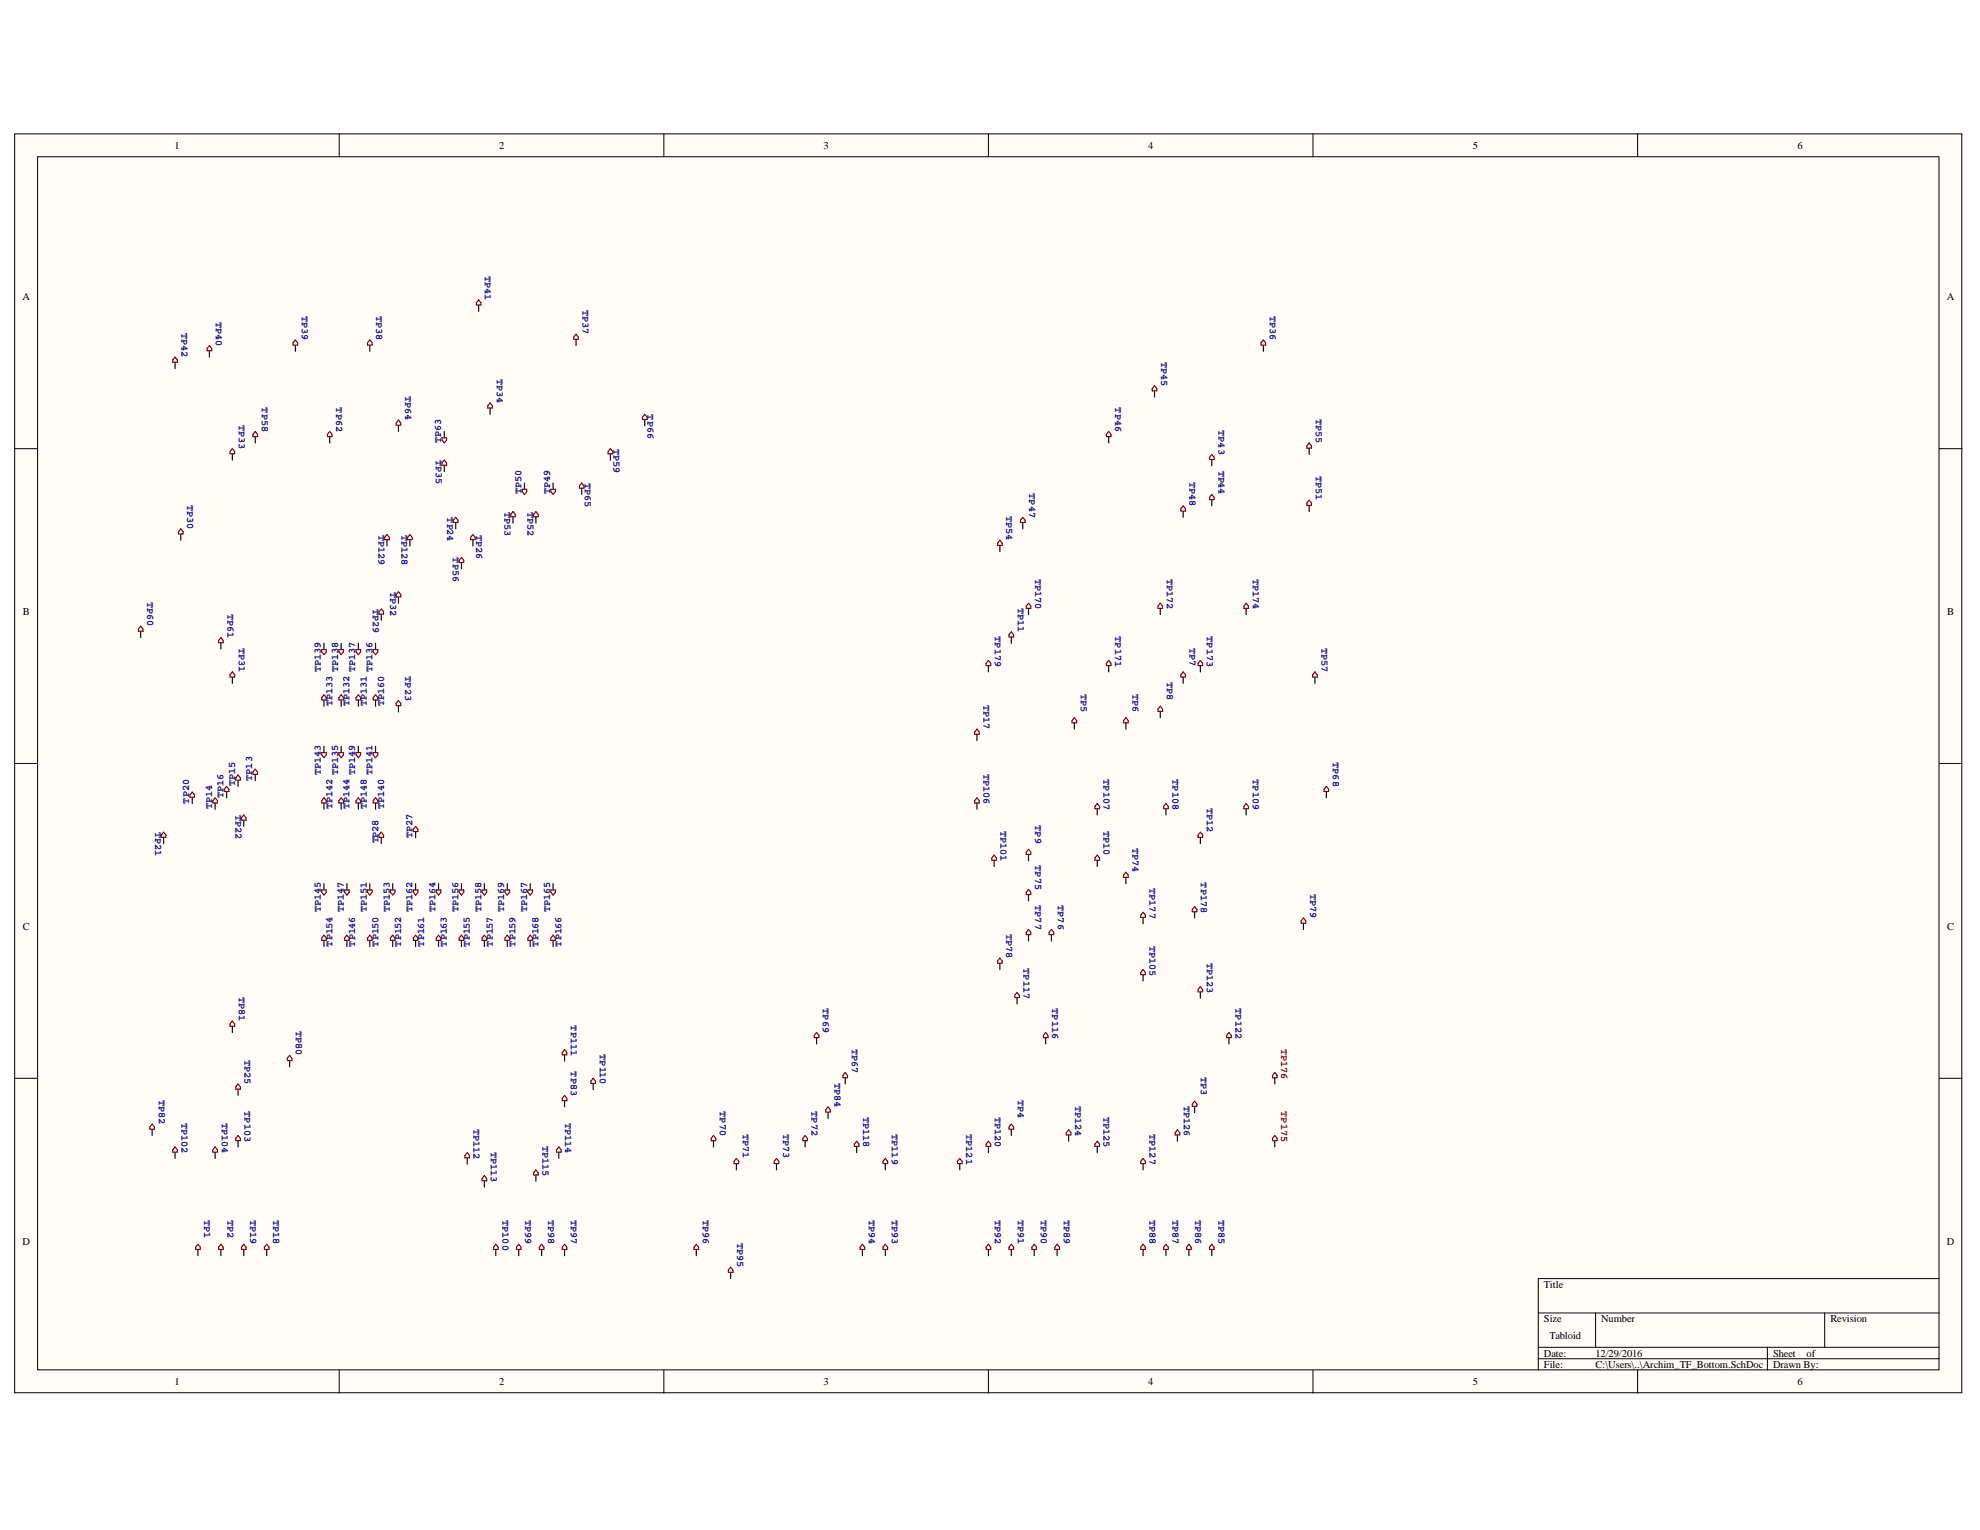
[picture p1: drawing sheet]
<svg xmlns="http://www.w3.org/2000/svg" width="279mm" height="216mm" viewBox="0 0 279 216" stroke-linecap="round" stroke-linejoin="round" font-family="sans-serif">
<defs><g id="words">
<g font-size="1.5">
<text x="24.6" y="21">1</text>
<text x="70.4" y="21">2</text>
<text x="116.2" y="21">3</text>
<text x="162" y="21">4</text>
<text x="207.8" y="21">5</text>
<text x="253.6" y="21">6</text>
<text x="3.2" y="42.4">A</text>
<text x="274.7" y="42.4">A</text>
<text x="3.2" y="86.8">B</text>
<text x="274.8" y="86.8">B</text>
<text x="3.2" y="131.2">C</text>
<text x="274.8" y="131.2">C</text>
<text x="3.2" y="175.7">D</text>
<text x="274.7" y="175.7">D</text>
<text x="217.9" y="181.7">Title</text>
<text x="217.9" y="186.6">Size</text>
<text x="217.9" y="191.4">Date:</text>
<text x="218.7" y="189">Tabloid</text>
<text x="225.1" y="191.4">12/29/2016</text>
<text x="225.9" y="186.6">Number</text>
<text x="250.2" y="191.4">Sheet</text>
<text x="254.9" y="191.4">of</text>
<text x="258.3" y="186.6">Revision</text>
<text x="24.6" y="195.4">1</text>
<text x="70.4" y="195.4">2</text>
<text x="116.2" y="195.4">3</text>
<text x="162" y="195.4">4</text>
<text x="207.8" y="195.4">5</text>
<text x="217.9" y="193">File:</text>
<text x="225.1" y="193">C:\Users\..\Archim_TF_Bottom.SchDoc</text>
<text x="250.2" y="193">Drawn By:</text>
<text x="253.6" y="195.4">6</text>
</g>
<g font-size="1.4" fill="#000080">
<text x="68.4" y="38.9" transform="rotate(90 68.4 38.9)">TP41</text>
<text x="25.6" y="47" transform="rotate(90 25.6 47)">TP42</text>
<text x="30.5" y="45.4" transform="rotate(90 30.5 45.4)">TP40</text>
<text x="42.6" y="44.6" transform="rotate(90 42.6 44.6)">TP39</text>
<text x="53.1" y="44.6" transform="rotate(90 53.1 44.6)">TP38</text>
<text x="82.2" y="43.8" transform="rotate(90 82.2 43.8)">TP37</text>
<text x="179.2" y="44.6" transform="rotate(90 179.2 44.6)">TP36</text>
<text x="70.1" y="53.5" transform="rotate(90 70.1 53.5)">TP34</text>
<text x="163.8" y="51" transform="rotate(90 163.8 51)">TP45</text>
<text x="33.7" y="59.9" transform="rotate(90 33.7 59.9)">TP33</text>
<text x="36.9" y="57.5" transform="rotate(90 36.9 57.5)">TP58</text>
<text x="47.4" y="57.5" transform="rotate(90 47.4 57.5)">TP62</text>
<text x="57.2" y="55.9" transform="rotate(90 57.2 55.9)">TP64</text>
<text x="91.4" y="58.5" transform="rotate(90 91.4 58.5)">TP66</text>
<text x="157.4" y="57.5" transform="rotate(90 157.4 57.5)">TP46</text>
<text x="185.7" y="59.1" transform="rotate(90 185.7 59.1)">TP55</text>
<text x="61.5" y="64.9" transform="rotate(90 61.5 64.9)">TP35</text>
<text x="62.3" y="62.5" transform="rotate(-90 62.3 62.5)">TP63</text>
<text x="86.6" y="63.3" transform="rotate(90 86.6 63.3)">TP59</text>
<text x="171.9" y="60.7" transform="rotate(90 171.9 60.7)">TP43</text>
<text x="26.4" y="71.2" transform="rotate(90 26.4 71.2)">TP30</text>
<text x="73.6" y="69.8" transform="rotate(-90 73.6 69.8)">TP50</text>
<text x="77.6" y="69.8" transform="rotate(-90 77.6 69.8)">TP49</text>
<text x="82.5" y="68.2" transform="rotate(90 82.5 68.2)">TP65</text>
<text x="145.2" y="69.6" transform="rotate(90 145.2 69.6)">TP47</text>
<text x="167.9" y="68" transform="rotate(90 167.9 68)">TP48</text>
<text x="171.9" y="66.4" transform="rotate(90 171.9 66.4)">TP44</text>
<text x="185.7" y="67.2" transform="rotate(90 185.7 67.2)">TP51</text>
<text x="53.4" y="75.4" transform="rotate(90 53.4 75.4)">TP129</text>
<text x="56.6" y="75.4" transform="rotate(90 56.6 75.4)">TP128</text>
<text x="63.1" y="73" transform="rotate(90 63.1 73)">TP24</text>
<text x="67.2" y="75.4" transform="rotate(90 67.2 75.4)">TP26</text>
<text x="71.2" y="72.2" transform="rotate(90 71.2 72.2)">TP53</text>
<text x="74.4" y="72.2" transform="rotate(90 74.4 72.2)">TP52</text>
<text x="142" y="72.9" transform="rotate(90 142 72.9)">TP54</text>
<text x="55" y="83.5" transform="rotate(90 55 83.5)">TP32</text>
<text x="63.9" y="78.6" transform="rotate(90 63.9 78.6)">TP56</text>
<text x="146.1" y="81.7" transform="rotate(90 146.1 81.7)">TP170</text>
<text x="164.7" y="81.7" transform="rotate(90 164.7 81.7)">TP172</text>
<text x="176.8" y="81.7" transform="rotate(90 176.8 81.7)">TP174</text>
<text x="20.8" y="84.9" transform="rotate(90 20.8 84.9)">TP60</text>
<text x="32.1" y="86.6" transform="rotate(90 32.1 86.6)">TP61</text>
<text x="52.6" y="85.9" transform="rotate(90 52.6 85.9)">TP29</text>
<text x="140.4" y="89.8" transform="rotate(90 140.4 89.8)">TP179</text>
<text x="143.6" y="85.8" transform="rotate(90 143.6 85.8)">TP11</text>
<text x="157.4" y="89.8" transform="rotate(90 157.4 89.8)">TP171</text>
<text x="170.3" y="89.8" transform="rotate(90 170.3 89.8)">TP173</text>
<text x="33.7" y="91.4" transform="rotate(90 33.7 91.4)">TP31</text>
<text x="45.3" y="94.8" transform="rotate(-90 45.3 94.8)">TP139</text>
<text x="47.7" y="94.8" transform="rotate(-90 47.7 94.8)">TP138</text>
<text x="50.1" y="94.8" transform="rotate(-90 50.1 94.8)">TP137</text>
<text x="52.5" y="94.8" transform="rotate(-90 52.5 94.8)">TP136</text>
<text x="57.2" y="95.5" transform="rotate(90 57.2 95.5)">TP23</text>
<text x="167.9" y="91.4" transform="rotate(90 167.9 91.4)">TP7</text>
<text x="186.5" y="91.4" transform="rotate(90 186.5 91.4)">TP57</text>
<text x="46.9" y="99.6" transform="rotate(-90 46.9 99.6)">TP133</text>
<text x="49.3" y="99.6" transform="rotate(-90 49.3 99.6)">TP132</text>
<text x="51.7" y="99.6" transform="rotate(-90 51.7 99.6)">TP131</text>
<text x="54.2" y="99.6" transform="rotate(-90 54.2 99.6)">TP160</text>
<text x="138.8" y="99.5" transform="rotate(90 138.8 99.5)">TP17</text>
<text x="152.5" y="97.9" transform="rotate(90 152.5 97.9)">TP5</text>
<text x="159.8" y="97.9" transform="rotate(90 159.8 97.9)">TP6</text>
<text x="164.7" y="96.3" transform="rotate(90 164.7 96.3)">TP8</text>
<text x="188.1" y="107.6" transform="rotate(90 188.1 107.6)">TP68</text>
<text x="26.7" y="113.4" transform="rotate(-90 26.7 113.4)">TP20</text>
<text x="31.5" y="112.6" transform="rotate(-90 31.5 112.6)">TP16</text>
<text x="33.2" y="111" transform="rotate(-90 33.2 111)">TP15</text>
<text x="35.6" y="110.2" transform="rotate(-90 35.6 110.2)">TP13</text>
<text x="45.3" y="109.4" transform="rotate(-90 45.3 109.4)">TP143</text>
<text x="47.7" y="109.4" transform="rotate(-90 47.7 109.4)">TP135</text>
<text x="50.1" y="109.4" transform="rotate(-90 50.1 109.4)">TP149</text>
<text x="52.5" y="109.4" transform="rotate(-90 52.5 109.4)">TP141</text>
<text x="138.8" y="109.2" transform="rotate(90 138.8 109.2)">TP106</text>
<text x="155.7" y="110" transform="rotate(90 155.7 110)">TP107</text>
<text x="165.5" y="110" transform="rotate(90 165.5 110)">TP108</text>
<text x="176.8" y="110" transform="rotate(90 176.8 110)">TP109</text>
<text x="21.9" y="117.4" transform="rotate(90 21.9 117.4)">TP21</text>
<text x="29.9" y="114.2" transform="rotate(-90 29.9 114.2)">TP14</text>
<text x="33.2" y="115" transform="rotate(90 33.2 115)">TP22</text>
<text x="46.9" y="114.2" transform="rotate(-90 46.9 114.2)">TP142</text>
<text x="49.3" y="114.2" transform="rotate(-90 49.3 114.2)">TP144</text>
<text x="51.7" y="114.2" transform="rotate(-90 51.7 114.2)">TP148</text>
<text x="53.4" y="119" transform="rotate(-90 53.4 119)">TP28</text>
<text x="54.2" y="114.2" transform="rotate(-90 54.2 114.2)">TP140</text>
<text x="58.2" y="118.2" transform="rotate(-90 58.2 118.2)">TP27</text>
<text x="141.2" y="117.3" transform="rotate(90 141.2 117.3)">TP101</text>
<text x="146.1" y="116.5" transform="rotate(90 146.1 116.5)">TP9</text>
<text x="155.7" y="117.3" transform="rotate(90 155.7 117.3)">TP10</text>
<text x="159.8" y="119.7" transform="rotate(90 159.8 119.7)">TP74</text>
<text x="170.3" y="114" transform="rotate(90 170.3 114)">TP12</text>
<text x="146.1" y="122.1" transform="rotate(90 146.1 122.1)">TP75</text>
<text x="162.2" y="125.4" transform="rotate(90 162.2 125.4)">TP177</text>
<text x="169.5" y="124.5" transform="rotate(90 169.5 124.5)">TP178</text>
<text x="45.3" y="128.7" transform="rotate(-90 45.3 128.7)">TP145</text>
<text x="48.5" y="128.7" transform="rotate(-90 48.5 128.7)">TP147</text>
<text x="51.7" y="128.7" transform="rotate(-90 51.7 128.7)">TP151</text>
<text x="55" y="128.7" transform="rotate(-90 55 128.7)">TP153</text>
<text x="58.2" y="128.7" transform="rotate(-90 58.2 128.7)">TP162</text>
<text x="61.5" y="128.7" transform="rotate(-90 61.5 128.7)">TP164</text>
<text x="64.7" y="128.7" transform="rotate(-90 64.7 128.7)">TP156</text>
<text x="67.9" y="128.7" transform="rotate(-90 67.9 128.7)">TP158</text>
<text x="71.1" y="128.7" transform="rotate(-90 71.1 128.7)">TP169</text>
<text x="74.4" y="128.7" transform="rotate(-90 74.4 128.7)">TP167</text>
<text x="77.6" y="128.7" transform="rotate(-90 77.6 128.7)">TP165</text>
<text x="142" y="131.8" transform="rotate(90 142 131.8)">TP78</text>
<text x="146.1" y="127.8" transform="rotate(90 146.1 127.8)">TP77</text>
<text x="149.3" y="127.8" transform="rotate(90 149.3 127.8)">TP76</text>
<text x="184.9" y="126.2" transform="rotate(90 184.9 126.2)">TP79</text>
<text x="46.9" y="133.6" transform="rotate(-90 46.9 133.6)">TP154</text>
<text x="50.1" y="133.6" transform="rotate(-90 50.1 133.6)">TP146</text>
<text x="53.4" y="133.6" transform="rotate(-90 53.4 133.6)">TP150</text>
<text x="56.6" y="133.6" transform="rotate(-90 56.6 133.6)">TP152</text>
<text x="59.9" y="133.6" transform="rotate(-90 59.9 133.6)">TP161</text>
<text x="63.1" y="133.6" transform="rotate(-90 63.1 133.6)">TP163</text>
<text x="66.3" y="133.6" transform="rotate(-90 66.3 133.6)">TP155</text>
<text x="69.5" y="133.6" transform="rotate(-90 69.5 133.6)">TP157</text>
<text x="72.8" y="133.6" transform="rotate(-90 72.8 133.6)">TP159</text>
<text x="76" y="133.6" transform="rotate(-90 76 133.6)">TP168</text>
<text x="79.2" y="133.6" transform="rotate(-90 79.2 133.6)">TP166</text>
<text x="144.4" y="136.6" transform="rotate(90 144.4 136.6)">TP117</text>
<text x="162.2" y="133.4" transform="rotate(90 162.2 133.4)">TP105</text>
<text x="170.3" y="135.8" transform="rotate(90 170.3 135.8)">TP123</text>
<text x="33.7" y="140.7" transform="rotate(90 33.7 140.7)">TP81</text>
<text x="116.1" y="142.3" transform="rotate(90 116.1 142.3)">TP69</text>
<text x="148.5" y="142.3" transform="rotate(90 148.5 142.3)">TP116</text>
<text x="174.3" y="142.3" transform="rotate(90 174.3 142.3)">TP122</text>
<text x="34.5" y="149.6" transform="rotate(90 34.5 149.6)">TP25</text>
<text x="41.8" y="145.6" transform="rotate(90 41.8 145.6)">TP80</text>
<text x="80.6" y="144.7" transform="rotate(90 80.6 144.7)">TP111</text>
<text x="84.6" y="148.8" transform="rotate(90 84.6 148.8)">TP110</text>
<text x="120.2" y="148" transform="rotate(90 120.2 148)">TP67</text>
<text x="22.4" y="155.2" transform="rotate(90 22.4 155.2)">TP82</text>
<text x="80.6" y="151.2" transform="rotate(90 80.6 151.2)">TP83</text>
<text x="117.8" y="152.8" transform="rotate(90 117.8 152.8)">TP84</text>
<text x="143.6" y="155.2" transform="rotate(90 143.6 155.2)">TP4</text>
<text x="169.5" y="152" transform="rotate(90 169.5 152)">TP3</text>
<text x="25.6" y="158.4" transform="rotate(90 25.6 158.4)">TP102</text>
<text x="31.3" y="158.4" transform="rotate(90 31.3 158.4)">TP104</text>
<text x="34.5" y="156.8" transform="rotate(90 34.5 156.8)">TP103</text>
<text x="66.8" y="159.3" transform="rotate(90 66.8 159.3)">TP112</text>
<text x="76.6" y="161.7" transform="rotate(90 76.6 161.7)">TP115</text>
<text x="79.8" y="158.4" transform="rotate(90 79.8 158.4)">TP114</text>
<text x="101.6" y="156.8" transform="rotate(90 101.6 156.8)">TP70</text>
<text x="104.8" y="160.1" transform="rotate(90 104.8 160.1)">TP71</text>
<text x="110.5" y="160.1" transform="rotate(90 110.5 160.1)">TP73</text>
<text x="114.5" y="156.8" transform="rotate(90 114.5 156.8)">TP72</text>
<text x="121.8" y="157.6" transform="rotate(90 121.8 157.6)">TP118</text>
<text x="125.8" y="160.1" transform="rotate(90 125.8 160.1)">TP119</text>
<text x="136.3" y="160.1" transform="rotate(90 136.3 160.1)">TP121</text>
<text x="140.4" y="157.6" transform="rotate(90 140.4 157.6)">TP120</text>
<text x="151.7" y="156" transform="rotate(90 151.7 156)">TP124</text>
<text x="155.7" y="157.6" transform="rotate(90 155.7 157.6)">TP125</text>
<text x="162.2" y="160.1" transform="rotate(90 162.2 160.1)">TP127</text>
<text x="167.1" y="156" transform="rotate(90 167.1 156)">TP126</text>
<text x="69.2" y="162.5" transform="rotate(90 69.2 162.5)">TP113</text>
<text x="28.8" y="172.2" transform="rotate(90 28.8 172.2)">TP1</text>
<text x="32.1" y="172.2" transform="rotate(90 32.1 172.2)">TP2</text>
<text x="35.3" y="172.2" transform="rotate(90 35.3 172.2)">TP19</text>
<text x="38.6" y="172.2" transform="rotate(90 38.6 172.2)">TP18</text>
<text x="70.9" y="172.2" transform="rotate(90 70.9 172.2)">TP100</text>
<text x="74.1" y="172.2" transform="rotate(90 74.1 172.2)">TP99</text>
<text x="77.4" y="172.2" transform="rotate(90 77.4 172.2)">TP98</text>
<text x="80.6" y="172.2" transform="rotate(90 80.6 172.2)">TP97</text>
<text x="99.2" y="172.2" transform="rotate(90 99.2 172.2)">TP96</text>
<text x="122.6" y="172.2" transform="rotate(90 122.6 172.2)">TP94</text>
<text x="125.8" y="172.2" transform="rotate(90 125.8 172.2)">TP93</text>
<text x="140.4" y="172.2" transform="rotate(90 140.4 172.2)">TP92</text>
<text x="143.6" y="172.2" transform="rotate(90 143.6 172.2)">TP91</text>
<text x="146.9" y="172.2" transform="rotate(90 146.9 172.2)">TP90</text>
<text x="150.1" y="172.2" transform="rotate(90 150.1 172.2)">TP89</text>
<text x="162.2" y="172.2" transform="rotate(90 162.2 172.2)">TP88</text>
<text x="165.5" y="172.2" transform="rotate(90 165.5 172.2)">TP87</text>
<text x="168.7" y="172.2" transform="rotate(90 168.7 172.2)">TP86</text>
<text x="171.9" y="172.2" transform="rotate(90 171.9 172.2)">TP85</text>
<text x="104" y="175.4" transform="rotate(90 104 175.4)">TP95</text>
</g>
<g font-size="1.4" fill="#800000">
<text x="180.8" y="148" transform="rotate(90 180.8 148)">TP176</text>
<text x="180.8" y="156.8" transform="rotate(90 180.8 156.8)">TP175</text>
</g>
</g></defs>
<g fill="#fffcf8" stroke="#000" stroke-width=".14">
<path d="M2.1 18.9h274.7v177.6h-274.7z"/>
<path d="M5.3 22.1h268.3v171.2h-268.3z"/>
</g>
<g fill="none" stroke="#000" stroke-width=".14">
<path d="M47.9 18.9v3.2M93.7 18.9v3.2M139.5 18.9v3.2M185.3 18.9v3.2M231.1 18.9v3.2M2.1 63.3h3.2M273.6 63.3h3.3M2.1 107.7h3.2M273.6 107.7h3.3M2.1 152.2h3.2M273.6 152.2h3.3M47.9 193.4v3.2"/>
<path d="M93.7 193.4v3.2M139.5 193.4v3.2M185.3 193.4v3.2M217.1 185.3h56.5M217.1 190.1h56.5M217.1 191.7h56.5M225.2 185.3v4.8M231.1 193.4v3.2M249.4 190.1v3.3M257.5 185.3v4.8M273.6 180.4h-56.5v13"/>
</g>
<g fill="none" stroke="#800000" stroke-width=".16">
<path d="M24.7 50.4l.3 .4v.3h-.6v-.3zM29.6 48.8l.3 .4v.3h-.7v-.3zM41.7 48l.3 .4v.3h-.6v-.3zM52.2 48l.3 .4v.3h-.6v-.3zM56.2 59.3l.3 .4v.3h-.6v-.3zM67.5 42.3l.4 .4v.3h-.7v-.3zM69.2 56.9l.3 .4v.3h-.7v-.3zM81.3 47.2l.3 .4v.3h-.6v-.3zM91 58.5l.3 .4v.3h-.6v-.3zM162.9 54.4l.3 .4v.4h-.6v-.4zM178.3 48l.3 .4v.3h-.7v-.3zM25.5 74.6l.3 .4v.3h-.6v-.3z"/>
<path d="M32.8 63.3l.3 .4v.3h-.6v-.3zM36 60.9l.3 .4v.3h-.6v-.3zM46.5 60.9l.3 .4v.3h-.6v-.3zM54.6 75.4l.3 .4v.4h-.6v-.4zM57.8 75.4l.4 .4v.4h-.7v-.4zM62.4 61.8h.6v.3l-.3 .4-.3-.4zM62.7 64.9l.3 .4v.4h-.6v-.4zM64.3 73l.3 .4v.3h-.6v-.3zM65.1 78.7l.3 .4v.3h-.6v-.3zM66.7 75.4l.4 .4v.4h-.7v-.4zM72.4 72.2l.3 .4v.3h-.6v-.3zM73.7 69h.6v.4l-.3 .4-.3-.4z"/>
<path d="M75.6 72.2l.3 .4v.3h-.6v-.3zM77.7 69h.7v.4l-.4 .4-.3-.4zM82.1 68.2l.3 .4v.3h-.6v-.3zM86.1 63.3l.4 .4v.3h-.7v-.3zM141.1 76.2l.3 .4v.4h-.6v-.4zM144.3 73l.3 .4v.3h-.6v-.3zM156.4 60.9l.4 .4v.3h-.7v-.3zM167 71.4l.3 .4v.3h-.7v-.3zM171 64.1l.3 .4v.3h-.6v-.3zM171 69.8l.3 .4v.3h-.6v-.3zM184.7 70.6l.4 .4v.3h-.7v-.3zM184.7 62.5l.4 .4v.3h-.7v-.3z"/>
<path d="M19.9 88.4l.3 .4v.3h-.7v-.3zM31.2 90l.3 .4v.3h-.7v-.3zM32.8 94.8l.3 .4v.3h-.6v-.3zM45.4 91.7h.6v.3l-.3 .4-.3-.4zM45.7 98l.3 .4v.4h-.6v-.4zM47.8 91.7h.7v.3l-.4 .4-.3-.4zM48.1 98l.4 .4v.4h-.7v-.4zM50.2 91.7h.7v.3l-.3 .4-.4-.4zM50.6 98l.3 .4v.4h-.7v-.4zM52.7 91.7h.6v.3l-.3 .4-.3-.4zM53 98l.3 .4v.4h-.6v-.4zM53.8 85.9l.3 .4v.4h-.6v-.4z"/>
<path d="M56.2 98.9l.3 .4v.3h-.6v-.3zM56.2 83.5l.3 .4v.3h-.6v-.3zM139.5 93.2l.3 .4v.3h-.6v-.3zM142.7 89.2l.3 .4v.3h-.6v-.3zM145.1 85.1l.4 .4v.3h-.7v-.3zM156.4 93.2l.4 .4v.3h-.7v-.3zM163.7 99.7l.3 .4v.3h-.6v-.3zM163.7 85.1l.3 .4v.3h-.6v-.3zM167 94.8l.3 .4v.3h-.7v-.3zM169.4 93.2l.3 .4v.3h-.6v-.3zM175.8 85.1l.4 .4v.3h-.7v-.3zM185.5 94.8l.4 .4v.3h-.7v-.3z"/>
<path d="M23.1 117.4l.3 .4v.4h-.6v-.4zM27.1 111.8l.4 .4v.3h-.7v-.3zM30.4 112.6l.3 .4v.3h-.7v-.3zM32 111l.3 .4v.3h-.6v-.3zM33.6 109.4l.3 .4v.3h-.6v-.3zM34.4 115l.3 .4v.3h-.6v-.3zM36 108.5l.3 .4v.4h-.6v-.4zM45.4 106.2h.6v.3l-.3 .4-.3-.4zM45.7 112.6l.3 .4v.3h-.6v-.3zM47.8 106.2h.7v.3l-.4 .4-.3-.4zM48.1 112.6l.4 .4v.3h-.7v-.3zM50.2 106.2h.7v.3l-.3 .4-.4-.4z"/>
<path d="M50.6 112.6l.3 .4v.3h-.7v-.3zM52.7 106.2h.6v.3l-.3 .4-.3-.4zM53 112.6l.3 .4v.3h-.6v-.3zM53.8 117.4l.3 .4v.4h-.6v-.4zM58.6 116.6l.4 .4v.3h-.7v-.3zM137.9 112.6l.3 .4v.3h-.7v-.3zM137.9 102.9l.3 .4v.3h-.7v-.3zM145.1 119.9l.4 .4v.3h-.7v-.3zM151.6 101.3l.3 .4v.3h-.6v-.3zM154.8 113.4l.4 .4v.3h-.7v-.3zM158.9 101.3l.3 .4v.3h-.6v-.3zM164.5 113.4l.4 .4v.3h-.7v-.3z"/>
<path d="M169.4 117.4l.3 .4v.4h-.6v-.4zM175.8 113.4l.4 .4v.3h-.7v-.3zM187.2 111l.3 .4v.3h-.7v-.3zM45.4 125.6h.6v.3l-.3 .4-.3-.4zM45.7 132l.3 .4v.3h-.6v-.3zM48.6 125.6h.7v.3l-.3 .4-.4-.4zM49 132l.3 .4v.3h-.7v-.3zM51.9 125.6h.6v.3l-.3 .4-.3-.4zM52.2 132l.3 .4v.3h-.6v-.3zM55.1 125.6h.6v.3l-.3 .4-.3-.4zM55.4 132l.3 .4v.3h-.6v-.3zM58.3 125.6h.7v.3l-.4 .4-.3-.4z"/>
<path d="M58.6 132l.4 .4v.3h-.7v-.3zM61.6 125.6h.6v.3l-.3 .4-.3-.4zM61.9 132l.3 .4v.3h-.6v-.3zM64.8 125.6h.6v.3l-.3 .4-.3-.4zM65.1 132l.3 .4v.3h-.6v-.3zM68 125.6h.7v.3l-.4 .4-.3-.4zM68.3 132l.4 .4v.3h-.7v-.3zM71.3 125.6h.6v.3l-.3 .4-.3-.4zM71.6 132l.3 .4v.3h-.6v-.3zM74.5 125.6h.6v.3l-.3 .4-.3-.4zM74.8 132l.3 .4v.3h-.6v-.3zM77.7 125.6h.7v.3l-.4 .4-.3-.4z"/>
<path d="M78 132l.4 .4v.3h-.7v-.3zM140.3 120.7l.3 .4v.3h-.6v-.3zM141.1 135.2l.3 .4v.3h-.6v-.3zM145.1 125.5l.4 .4v.3h-.7v-.3zM145.1 131.2l.4 .4v.3h-.7v-.3zM148.4 131.2l.3 .4v.3h-.7v-.3zM154.8 120.7l.4 .4v.3h-.7v-.3zM158.9 123.1l.3 .4v.3h-.6v-.3zM161.3 128.7l.3 .4v.4h-.6v-.4zM161.3 136.8l.3 .4v.3h-.6v-.3zM168.6 127.9l.3 .4v.4h-.6v-.4zM169.4 139.2l.3 .4v.4h-.6v-.4z"/>
<path d="M183.9 129.5l.4 .4v.4h-.7v-.4zM21.5 158.6l.3 .4v.3h-.7v-.3zM32.8 144.1l.3 .4v.3h-.6v-.3zM33.6 153l.3 .4v.3h-.6v-.3zM40.9 148.9l.3 .4v.4h-.7v-.4zM79.7 154.6l.3 .4v.3h-.7v-.3zM79.7 148.1l.3 .4v.3h-.7v-.3zM83.7 152.2l.3 .4v.3h-.6v-.3zM115.2 145.7l.4 .4v.3h-.7v-.3zM116.8 156.2l.4 .4v.3h-.7v-.3zM119.3 151.4l.3 .4v.3h-.7v-.3zM142.7 158.6l.3 .4v.3h-.6v-.3z"/>
<path d="M143.5 140l.3 .4v.4h-.6v-.4zM147.6 145.7l.3 .4v.3h-.7v-.3zM150.8 159.4l.3 .4v.4h-.6v-.4zM166.1 159.4l.4 .4v.4h-.7v-.4zM168.6 155.4l.3 .4v.3h-.6v-.3zM173.4 145.7l.3 .4v.3h-.6v-.3zM179.9 151.4l.3 .4v.3h-.6v-.3zM24.7 161.9l.3 .4v.3h-.6v-.3zM27.9 175.6l.4 .4v.3h-.7v-.3zM30.4 161.9l.3 .4v.3h-.7v-.3zM31.2 175.6l.3 .4v.3h-.7v-.3zM33.6 160.2l.3 .4v.4h-.6v-.4z"/>
<path d="M34.4 175.6l.3 .4v.3h-.6v-.3zM37.6 175.6l.4 .4v.3h-.7v-.3zM65.9 162.7l.3 .4v.3h-.6v-.3zM68.3 165.9l.4 .4v.3h-.7v-.3zM70 175.6l.3 .4v.3h-.7v-.3zM73.2 175.6l.3 .4v.3h-.6v-.3zM75.6 165.1l.3 .4v.3h-.6v-.3zM76.4 175.6l.4 .4v.3h-.7v-.3zM78.9 161.9l.3 .4v.3h-.7v-.3zM79.7 175.6l.3 .4v.3h-.7v-.3zM98.3 175.6l.3 .4v.3h-.7v-.3zM100.7 160.2l.3 .4v.4h-.6v-.4z"/>
<path d="M103.1 178.8l.3 .4v.3h-.6v-.3zM103.9 163.5l.3 .4v.3h-.6v-.3zM109.6 163.5l.3 .4v.3h-.7v-.3zM113.6 160.2l.3 .4v.4h-.6v-.4zM120.9 161l.3 .4v.4h-.6v-.4zM121.7 175.6l.3 .4v.3h-.6v-.3zM124.9 175.6l.4 .4v.3h-.7v-.3zM124.9 163.5l.4 .4v.3h-.7v-.3zM135.4 163.5l.4 .4v.3h-.7v-.3zM139.5 175.6l.3 .4v.3h-.6v-.3zM139.5 161l.3 .4v.4h-.6v-.4zM142.7 175.6l.3 .4v.3h-.6v-.3z"/>
<path d="M145.9 175.6l.4 .4v.3h-.7v-.3zM149.2 175.6l.3 .4v.3h-.6v-.3zM154.8 161l.4 .4v.4h-.7v-.4zM161.3 175.6l.3 .4v.3h-.6v-.3zM161.3 163.5l.3 .4v.3h-.6v-.3zM164.5 175.6l.4 .4v.3h-.7v-.3zM167.8 175.6l.3 .4v.3h-.7v-.3zM171 175.6l.3 .4v.3h-.6v-.3zM179.9 160.2l.3 .4v.4h-.6v-.4z"/>
</g>
<g fill="none" stroke="#000" stroke-width=".16">
<path d="M24.7 51.2v.8M29.6 49.6v.8M41.7 48.8v.8M52.2 48.8v.8M67.5 43.1v.8M69.2 57.7v.8M81.3 48v.8M91 59.3v.8M162.9 55.2v.8M178.3 48.8v.8M25.5 75.4v.8M32.8 64.1v.8"/>
<path d="M36 61.7v.8M46.5 61.7v.8M54.6 76.2v.8M56.2 60.1v.8M57.8 76.2v.8M62.7 60.9v.8M62.7 65.7v.8M64.3 73.8v.8M65.1 79.5v.8M66.7 76.2v.8M72.4 73v.8M74 68.2v.8"/>
<path d="M75.6 73v.8M78 68.2v.8M82.1 69v.8M86.1 64.1v.8M141.1 77v.9M144.3 73.8v.8M156.4 61.7v.8M167 72.2v.8M171 64.9v.8M171 70.6v.8M184.7 63.3v.8M184.7 71.4v.8"/>
<path d="M19.9 89.2v.8M31.2 90.8v.8M32.8 95.6v.8M45.7 90.8v.8M45.7 98.9v.8M48.1 90.8v.8M48.1 98.9v.8M50.6 90.8v.8M50.6 98.9v.8M53 90.8v.8M53 98.9v.8M53.8 86.7v.8"/>
<path d="M56.2 84.3v.8M56.2 99.7v.8M139.5 94v.8M142.7 90v.8M145.1 85.9v.8M156.4 94v.8M163.7 85.9v.8M167 95.6v.8M169.4 94v.8M175.8 85.9v.8M185.5 95.6v.8M23.1 118.2v.8"/>
<path d="M27.1 112.6v.8M30.4 113.4v.8M32 111.8v.8M33.6 110.2v.8M34.4 115.8v.8M36 109.4v.8M45.7 105.3v.8M45.7 113.4v.8M48.1 105.3v.8M48.1 113.4v.8M50.6 105.3v.8M50.6 113.4v.8"/>
<path d="M53 105.3v.8M53 113.4v.8M53.8 118.2v.8M58.6 117.4v.8M137.9 103.7v.8M137.9 113.4v.8M151.6 102.1v.8M154.8 114.2v.8M158.9 102.1v.8M163.7 100.5v.8M164.5 114.2v.8M169.4 118.2v.8"/>
<path d="M175.8 114.2v.8M187.2 111.8v.8M45.7 124.7v.8M45.7 132.8v.8M49 124.7v.8M49 132.8v.8M52.2 124.7v.8M52.2 132.8v.8M55.4 124.7v.8M55.4 132.8v.8M58.6 124.7v.8M58.6 132.8v.8"/>
<path d="M61.9 124.7v.8M61.9 132.8v.8M65.1 124.7v.8M65.1 132.8v.8M68.3 124.7v.8M68.3 132.8v.8M71.6 124.7v.8M71.6 132.8v.8M74.8 124.7v.8M74.8 132.8v.8M78 124.7v.8M78 132.8v.8"/>
<path d="M140.3 121.5v.8M141.1 136v.8M145.1 120.7v.8M145.1 126.3v.8M145.1 132v.8M148.4 132v.8M154.8 121.5v.8M158.9 123.9v.8M161.3 129.5v.9M161.3 137.6v.8M168.6 128.7v.8M183.9 130.4v.8"/>
<path d="M21.5 159.4v.8M32.8 144.9v.8M33.6 153.8v.8M40.9 149.7v.8M79.7 148.9v.8M79.7 155.4v.8M83.7 153v.8M115.2 146.5v.8M116.8 157v.8M119.3 152.2v.8M142.7 159.4v.8M143.5 140.9v.8"/>
<path d="M147.6 146.5v.8M168.6 156.2v.8M169.4 140v.9M173.4 146.5v.8M179.9 152.2v.8M24.7 162.7v.8M27.9 176.4v.8M30.4 162.7v.8M31.2 176.4v.8M33.6 161v.9M34.4 176.4v.8M37.6 176.4v.8"/>
<path d="M65.9 163.5v.8M68.3 166.7v.8M70 176.4v.8M73.2 176.4v.8M75.6 165.9v.8M76.4 176.4v.8M78.9 162.7v.8M79.7 176.4v.8M98.3 176.4v.8M100.7 161v.9M103.1 179.6v.8M103.9 164.3v.8"/>
<path d="M109.6 164.3v.8M113.6 161v.9M120.9 161.9v.8M121.7 176.4v.8M124.9 164.3v.8M124.9 176.4v.8M135.4 164.3v.8M139.5 161.9v.8M139.5 176.4v.8M142.7 176.4v.8M145.9 176.4v.8M149.2 176.4v.8"/>
<path d="M150.8 160.2v.8M154.8 161.9v.8M161.3 164.3v.8M161.3 176.4v.8M164.5 176.4v.8M166.1 160.2v.8M167.8 176.4v.8M171 176.4v.8M179.9 161v.9"/>
</g>
<use href="#words"/>
</svg>
